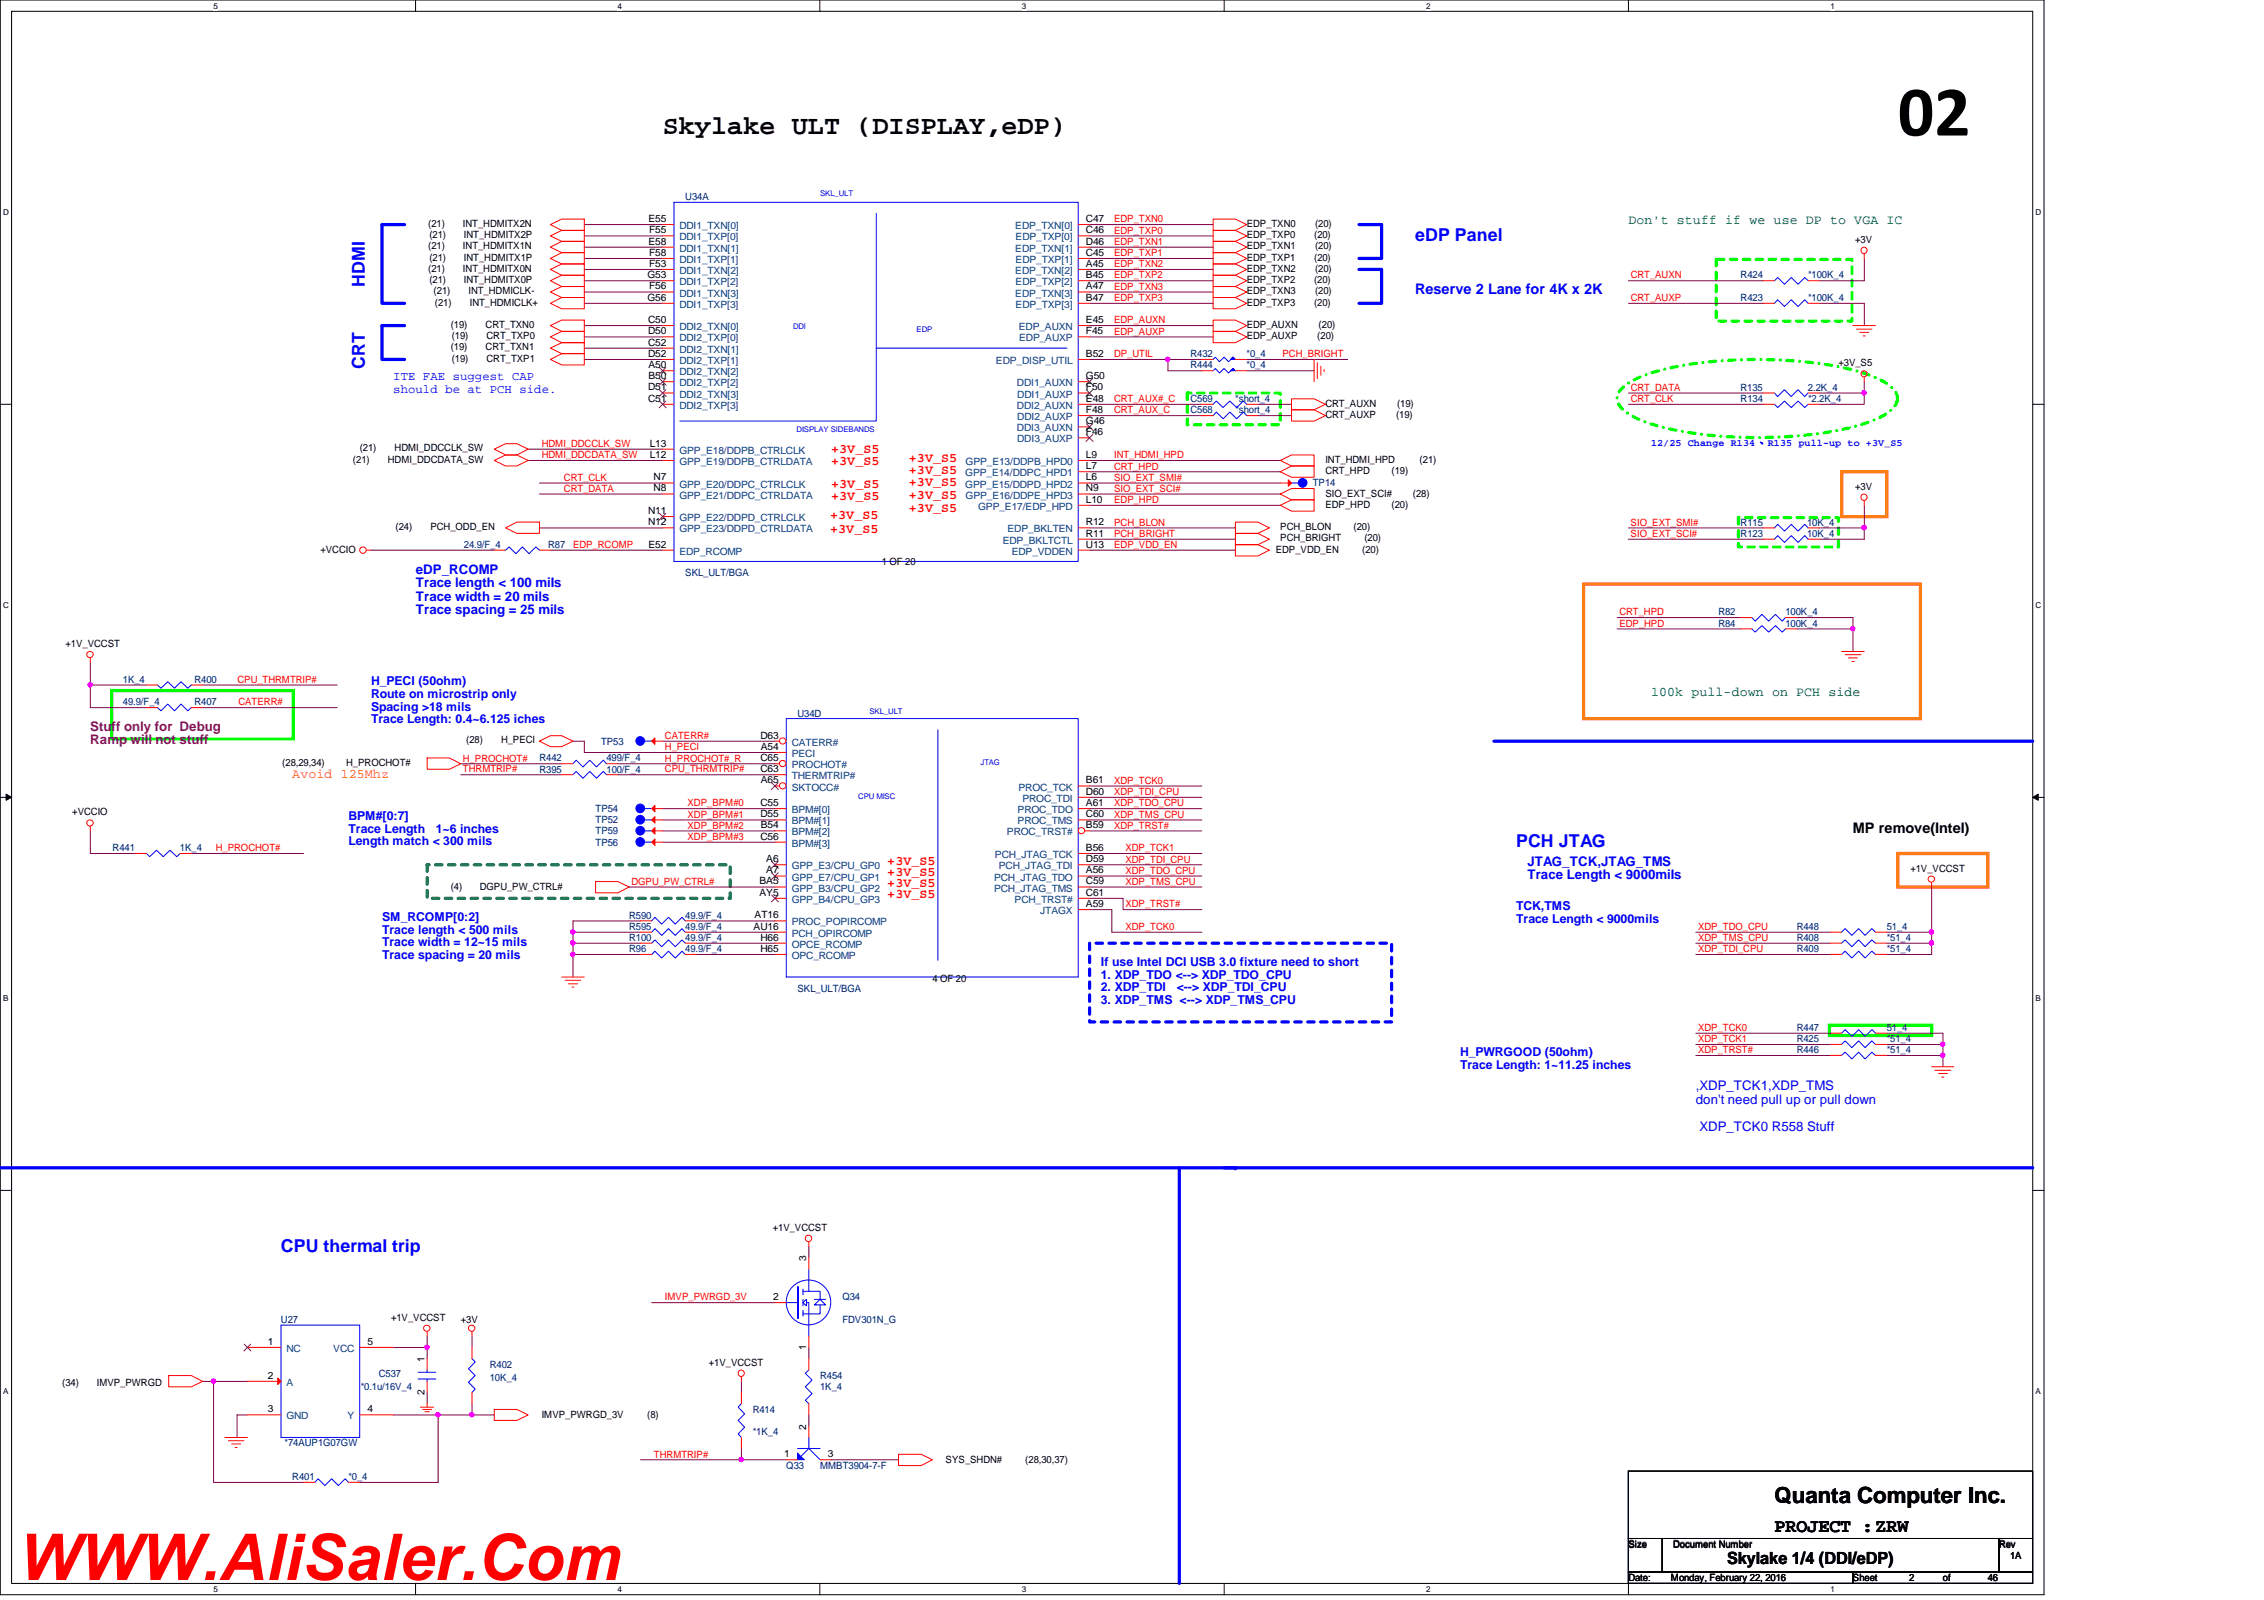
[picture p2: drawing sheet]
<svg xmlns="http://www.w3.org/2000/svg" width="297mm" height="210mm" viewBox="0 0 297 210" stroke-linecap="round" stroke-linejoin="round" font-family="sans-serif">
<defs><g id="words">
<text font-size="9.4" x="249" y="17.8">02</text>
<text font-size="8.5" fill="#f00" x="2.5" y="207.3">WWW.AliSaler.Com</text>
<text font-size="3.5" x="86.9" y="17.6">Skylake ULT (DISPLAY,eDP)</text>
<text font-size="2.9" x="232.8" y="197.2">Quanta Computer Inc.</text>
<text font-size="2.5" x="232.8" y="200.9">PROJECT :ZRW</text>
<g font-size="2.3" fill="#00f">
<text x="185.7" y="31.6">eDP Panel</text>
<text x="47.9" y="37.6" transform="rotate(-90 47.9 37.6)">HDMI</text>
<text x="47.9" y="48.3" transform="rotate(-90 47.9 48.3)">CRT</text>
<text x="198.9" y="111.2">PCH JTAG</text>
<text x="36.9" y="164.2">CPU thermal trip</text>
</g>
<text font-size="2.2" x="226.6" y="205.2">Skylake 1/4 (DDI/eDP)</text>
<text font-size="1.9" fill="#00f" x="185.7" y="38.6">Reserve 2 Lane for 4K x 2K</text>
<text font-size="1.9" x="243.1" y="109.3">MP remove(Intel)</text>
<g font-size="1.7" fill="#008000">
<text x="213.7" y="29.4">Don't stuff if we use DP to VGA IC</text>
<text x="216.6" y="91.3">100k pull-down on PCH side</text>
</g>
<g font-size="1.7" fill="#f00">
<text x="109" y="59.4">+3V_S5</text>
<text x="109" y="61">+3V_S5</text>
<text x="109" y="65.6">+3V_S5</text>
<text x="109" y="64">+3V_S5</text>
<text x="119.2" y="60.6">+3V_S5</text>
<text x="119.2" y="62.2">+3V_S5</text>
<text x="119.2" y="63.8">+3V_S5</text>
<text x="119.2" y="65.4">+3V_S5</text>
<text x="108.9" y="70">+3V_S5</text>
<text x="108.9" y="68.1">+3V_S5</text>
<text x="119.2" y="67.2">+3V_S5</text>
<text x="116.4" y="113.5">+3V_S5</text>
<text x="116.4" y="114.9">+3V_S5</text>
<text x="116.4" y="117.9">+3V_S5</text>
<text x="116.4" y="116.4">+3V_S5</text>
</g>
<g font-size="1.7" fill="#00f">
<text x="54.6" y="75.3">eDP_RCOMP</text>
<text x="54.6" y="77">Trace length &lt; 100 mils</text>
<text x="54.6" y="78.8">Trace width = 20 mils</text>
<text x="54.6" y="80.6">Trace spacing = 25 mils</text>
<text x="200.4" y="113.6">JTAG_TCK,JTAG_TMS</text>
<text x="200.4" y="115.4">Trace Length &lt; 9000mils</text>
<text x="222.5" y="143">,XDP_TCK1,XDP_TMS</text>
<text x="222.5" y="144.8">don't need pull up or pull down</text>
<text x="223" y="148.4">XDP_TCK0 R558 Stuff</text>
</g>
<g font-size="1.7" fill="#800080">
<text x="11.8" y="95.9">Stuff only for Debug</text>
<text x="11.8" y="97.7">Ramp will not stuff</text>
</g>
<text font-size="1.7" fill="#ff8000" x="38.4" y="102">Avoid 125Mhz</text>
<g font-size="1.6" fill="#00f">
<text x="51.6" y="49.9">ITE FAE suggest CAP</text>
<text x="51.6" y="51.5">should be at PCH side.</text>
<text x="48.7" y="89.9">H_PECI (50ohm)</text>
<text x="48.7" y="91.6">Route on microstrip only</text>
<text x="48.7" y="93.2">Spacing &gt;18 mils</text>
<text x="48.7" y="94.9">Trace Length: 0.4~6.125 iches</text>
<text x="45.7" y="107.6">BPM#[0:7]</text>
<text x="45.7" y="109.3">Trace Length</text>
<text x="45.7" y="110.9">Length match &lt; 300 mils</text>
<text x="57.2" y="109.3">1~6 inches</text>
<text x="198.9" y="119.4">TCK,TMS</text>
<text x="50.1" y="120.9">SM_RCOMP[0:2]</text>
<text x="50.1" y="122.5">Trace length &lt; 500 mils</text>
<text x="50.1" y="124.2">Trace width = 12~15 mils</text>
<text x="50.1" y="125.8">Trace spacing = 20 mils</text>
<text x="198.9" y="121">Trace Length &lt; 9000mils</text>
<text x="144.4" y="130">2. XDP_TDI</text>
<text x="144.4" y="131.7">3. XDP_TMS &lt;--&gt; XDP_TMS_CPU</text>
<text x="144.4" y="126.7">If use Intel DCI USB 3.0 fixture need to short</text>
<text x="144.4" y="128.4">1. XDP_TDO &lt;--&gt; XDP_TDO_CPU</text>
<text x="154.4" y="130">&lt;--&gt; XDP_TDI_CPU</text>
<text x="191.6" y="138.6">H_PWRGOOD (50ohm)</text>
<text x="191.6" y="140.2">Trace Length: 1~11.25 inches</text>
</g>
<g font-size="1.3">
<text x="56.2" y="29.8">(21)</text>
<text x="60.7" y="29.8">INT_HDMITX2N</text>
<text x="85.1" y="29.1">E55</text>
<text x="142.5" y="29.1">C47</text>
<text x="163.6" y="29.8">EDP_TXN0</text>
<text x="172.5" y="29.8">(20)</text>
<text x="56.2" y="32.7">(21)</text>
<text x="56.2" y="35.7">(21)</text>
<text x="56.3" y="31.2">(21)</text>
<text x="56.3" y="34.2">(21)</text>
<text x="60.7" y="32.7">INT_HDMITX1N</text>
<text x="60.7" y="35.7">INT_HDMITX0N</text>
<text x="60.9" y="31.2">INT_HDMITX2P</text>
<text x="60.9" y="34.2">INT_HDMITX1P</text>
<text x="85.1" y="32.1">E58</text>
<text x="85.2" y="33.6">F58</text>
<text x="85.2" y="30.6">F55</text>
<text x="85.2" y="35">F53</text>
<text x="142.5" y="33.6">C45</text>
<text x="142.5" y="30.6">C46</text>
<text x="142.5" y="35">A45</text>
<text x="142.5" y="32.1">D46</text>
<text x="163.6" y="35.7">EDP_TXN2</text>
<text x="163.6" y="34.2">EDP_TXP1</text>
<text x="163.6" y="31.2">EDP_TXP0</text>
<text x="163.6" y="32.7">EDP_TXN1</text>
<text x="172.4" y="34.2">(20)</text>
<text x="172.4" y="31.2">(20)</text>
<text x="172.5" y="35.7">(20)</text>
<text x="172.5" y="32.7">(20)</text>
<text x="243.4" y="31.8">+3V</text>
<text x="56.3" y="37.1">(21)</text>
<text x="56.9" y="38.6">(21)</text>
<text x="57.1" y="40.1">(21)</text>
<text x="60.9" y="37.1">INT_HDMITX0P</text>
<text x="61.5" y="38.6">INT_HDMICLK-</text>
<text x="61.6" y="40.1">INT_HDMICLK+</text>
<text x="85" y="39.5">G56</text>
<text x="85" y="36.5">G53</text>
<text x="85.2" y="38">F56</text>
<text x="142.5" y="39.5">B47</text>
<text x="142.5" y="36.5">B45</text>
<text x="142.5" y="38">A47</text>
<text x="163.6" y="40.1">EDP_TXP3</text>
<text x="163.6" y="38.6">EDP_TXN3</text>
<text x="163.6" y="37.1">EDP_TXP2</text>
<text x="172.4" y="40.1">(20)</text>
<text x="172.4" y="37.1">(20)</text>
<text x="172.5" y="38.6">(20)</text>
<text x="59.1" y="43.1">(19)</text>
<text x="59.1" y="46">(19)</text>
<text x="59.3" y="44.5">(19)</text>
<text x="59.3" y="47.5">(19)</text>
<text x="63.7" y="43.1">CRT_TXN0</text>
<text x="63.7" y="46">CRT_TXN1</text>
<text x="63.8" y="44.5">CRT_TXP0</text>
<text x="63.8" y="47.5">CRT_TXP1</text>
<text x="85" y="46.8">D52</text>
<text x="85" y="43.9">D50</text>
<text x="85" y="45.3">C52</text>
<text x="85" y="42.4">C50</text>
<text x="142.5" y="42.4">E45</text>
<text x="142.5" y="46.8">B52</text>
<text x="142.5" y="43.9">F45</text>
<text x="163.6" y="43.1">EDP_AUXN</text>
<text x="163.6" y="44.5">EDP_AUXP</text>
<text x="172.8" y="44.5">(20)</text>
<text x="173" y="43.1">(20)</text>
<text x="85" y="52.7">C51</text>
<text x="85" y="51.2">D51</text>
<text x="85.1" y="49.7">B50</text>
<text x="85.1" y="48.3">A50</text>
<text x="142.5" y="52.7">E48</text>
<text x="142.5" y="49.7">G50</text>
<text x="142.5" y="51.2">F50</text>
<text x="173.9" y="53.3">CRT_AUXN</text>
<text x="183.3" y="53.3">(19)</text>
<text x="241.2" y="48">+3V_S5</text>
<text x="47.2" y="59.2">(21)</text>
<text x="51.8" y="59.2">HDMI_DDCCLK_SW</text>
<text x="85.2" y="58.6">L13</text>
<text x="142.5" y="55.7">G46</text>
<text x="142.5" y="57.1">F46</text>
<text x="142.5" y="54.2">F48</text>
<text x="173.9" y="54.8">CRT_AUXP</text>
<text x="183.2" y="54.8">(19)</text>
<text x="46.3" y="60.7">(21)</text>
<text x="50.9" y="60.7">HDMI_DDCDATA_SW</text>
<text x="85.2" y="60.1">L12</text>
<text x="85.8" y="64.5">N8</text>
<text x="85.8" y="63">N7</text>
<text x="142.5" y="63">L6</text>
<text x="142.5" y="61.5">L7</text>
<text x="142.5" y="64.5">N9</text>
<text x="142.5" y="65.9">L10</text>
<text x="142.5" y="60.1">L9</text>
<text x="173.9" y="65.1">SIO_EXT_SCI#</text>
<text x="173.9" y="62.2">CRT_HPD</text>
<text x="173.9" y="60.7">INT_HDMI_HPD</text>
<text x="182.6" y="62.2">(19)</text>
<text x="185.4" y="65.1">(28)</text>
<text x="186.3" y="60.7">(21)</text>
<text x="243.4" y="64.3">+3V</text>
<text x="51.9" y="69.6">(24)</text>
<text x="56.5" y="69.6">PCH_ODD_EN</text>
<text x="85" y="68.9">N12</text>
<text x="85" y="67.4">N11</text>
<text x="85.1" y="71.8">E52</text>
<text x="142.5" y="71.8">U13</text>
<text x="142.5" y="70.4">R11</text>
<text x="142.5" y="68.9">R12</text>
<text x="168" y="69.6">PCH_BLON</text>
<text x="168" y="71">PCH_BRIGHT</text>
<text x="173.9" y="66.6">EDP_HPD</text>
<text x="177.6" y="69.6">(20)</text>
<text x="179" y="71">(20)</text>
<text x="182.6" y="66.6">(20)</text>
<text x="42" y="72.5">+VCCIO</text>
<text x="115.7" y="74.1">1 OF 20</text>
<text x="167.4" y="72.5">EDP_VDD_EN</text>
<text x="178.7" y="72.5">(20)</text>
<text x="8.6" y="84.9">+1V_VCCST</text>
<text x="37" y="100.5">(28,29,34)</text>
<text x="45.4" y="100.5">H_PROCHOT#</text>
<text x="61.2" y="97.5">(28)</text>
<text x="65.7" y="97.5">H_PECI</text>
<text x="99.8" y="101.3">C63</text>
<text x="99.8" y="99.9">C65</text>
<text x="99.8" y="96.9">D63</text>
<text x="99.8" y="98.4">A54</text>
<text x="9.5" y="107">+VCCIO</text>
<text x="99.8" y="107.2">D55</text>
<text x="99.8" y="105.7">C55</text>
<text x="99.8" y="102.8">A65</text>
<text x="142.5" y="104.3">D60</text>
<text x="142.5" y="107.2">C60</text>
<text x="142.5" y="105.7">A61</text>
<text x="142.5" y="102.8">B61</text>
<text x="99.8" y="110.1">C56</text>
<text x="99.8" y="108.7">B54</text>
<text x="100.5" y="113.1">A6</text>
<text x="142.5" y="111.6">B56</text>
<text x="142.5" y="113.1">D59</text>
<text x="142.5" y="108.7">B59</text>
<text x="59.1" y="116.7">(4)</text>
<text x="62.9" y="116.7">DGPU_PW_CTRL#</text>
<text x="99.6" y="117.5">AY5</text>
<text x="99.6" y="116">BA5</text>
<text x="100.5" y="114.6">A7</text>
<text x="142.5" y="117.5">C61</text>
<text x="142.5" y="116">C59</text>
<text x="142.5" y="114.6">A56</text>
<text x="142.5" y="119">A59</text>
<text x="250.6" y="114.3">+1V_VCCST</text>
<text x="98.9" y="122">AU16</text>
<text x="99" y="120.5">AT16</text>
<text x="99.8" y="123.4">H66</text>
<text x="99.8" y="124.9">H65</text>
<text x="122.3" y="128.8">4 OF 20</text>
<text x="101.4" y="161.5">+1V_VCCST</text>
<text x="105.8" y="165.5" transform="rotate(-90 105.8 165.5)">3</text>
<text x="51.3" y="173.3">+1V_VCCST</text>
<text x="60.4" y="173.6">+3V</text>
<text x="101.4" y="170.5">2</text>
<text x="35.1" y="176.4">1</text>
<text x="48.2" y="176.4">5</text>
<text x="55.7" y="178.7" transform="rotate(-90 55.7 178.7)">1</text>
<text x="93" y="179.1">+1V_VCCST</text>
<text x="105.8" y="177.1" transform="rotate(-90 105.8 177.1)">1</text>
<text x="8.2" y="181.8">(34)</text>
<text x="12.7" y="181.8">IMVP_PWRGD</text>
<text x="35.1" y="185.3">3</text>
<text x="35.1" y="180.9">2</text>
<text x="48.2" y="185.3">4</text>
<text x="55.7" y="183" transform="rotate(-90 55.7 183)">2</text>
<text x="71.1" y="186.1">IMVP_PWRGD_3V</text>
<text x="84.9" y="186.1">(8)</text>
<text x="102.9" y="191.2">1</text>
<text x="105.8" y="187.6" transform="rotate(-90 105.8 187.6)">2</text>
<text x="108.6" y="191.2">3</text>
<text x="124.1" y="192">SYS_SHDN#</text>
<text x="134.5" y="192">(28,30,37)</text>
<text x="213.6" y="203">Size</text>
<text x="219.5" y="203">Document Number</text>
<text x="262.3" y="203">Rev</text>
<text x="213.6" y="207.4">Date:</text>
<text x="219.2" y="207.4">Monday, February 22, 2016</text>
<text x="243.1" y="207.4">Sheet</text>
<text x="250.5" y="207.4">2</text>
<text x="254.9" y="207.4">of</text>
<text x="260.8" y="207.4">46</text>
<text x="263.7" y="204.5">1A</text>
</g>
<g font-size="1.3" fill="#000080">
<text x="89.9" y="26.2">U34A</text>
<text x="228.4" y="39.5">R423</text>
<text x="228.4" y="36.5">R424</text>
<text x="237.2" y="39.5">*100K_4</text>
<text x="237.2" y="36.5">*100K_4</text>
<text x="156.2" y="46.9">R432</text>
<text x="163.6" y="46.9">*0_4</text>
<text x="156.2" y="52.7">C569</text>
<text x="156.2" y="48.3">R444</text>
<text x="162.1" y="52.7">*short_4</text>
<text x="163.6" y="48.3">*0_4</text>
<text x="228.4" y="51.3">R135</text>
<text x="228.4" y="52.7">R134</text>
<text x="237.2" y="51.3">2.2K_4</text>
<text x="237.2" y="52.7">*2.2K_4</text>
<text x="156.2" y="54.2">C568</text>
<text x="162.1" y="54.2">*short_4</text>
<text x="172.2" y="63.8">TP14</text>
<text x="60.9" y="71.9">24.9/F_4</text>
<text x="71.9" y="71.9">R87</text>
<text x="228.4" y="70.4">R123</text>
<text x="228.4" y="69">R115</text>
<text x="237.1" y="70.4">10K_4</text>
<text x="237.1" y="69">10K_4</text>
<text x="89.9" y="75.6">SKL_ULT/BGA</text>
<text x="225.4" y="82.2">R84</text>
<text x="225.4" y="80.7">R82</text>
<text x="234.3" y="82.2">100K_4</text>
<text x="234.3" y="80.7">100K_4</text>
<text x="16.1" y="89.6">1K_4</text>
<text x="25.5" y="89.6">R400</text>
<text x="16.1" y="92.5">49.9/F_4</text>
<text x="25.5" y="92.5">R407</text>
<text x="104.6" y="94">U34D</text>
<text x="70.8" y="99.9">R442</text>
<text x="70.8" y="101.4">R395</text>
<text x="78.9" y="97.7">TP53</text>
<text x="79.6" y="99.9">499/F_4</text>
<text x="79.6" y="101.4">100/F_4</text>
<text x="78.1" y="108">TP52</text>
<text x="78.1" y="106.5">TP54</text>
<text x="14.8" y="111.7">R441</text>
<text x="23.6" y="111.7">1K_4</text>
<text x="78.1" y="110.9">TP56</text>
<text x="78.1" y="109.5">TP59</text>
<text x="82.5" y="120.5">R590</text>
<text x="82.5" y="124.9">R96</text>
<text x="82.5" y="123.5">R100</text>
<text x="82.5" y="122">R595</text>
<text x="89.9" y="120.5">49.9/F_4</text>
<text x="89.9" y="124.9">49.9/F_4</text>
<text x="89.9" y="123.5">49.9/F_4</text>
<text x="89.9" y="122">49.9/F_4</text>
<text x="235.7" y="124.9">R409</text>
<text x="235.7" y="122">R448</text>
<text x="235.7" y="123.5">R408</text>
<text x="247.5" y="124.9">*51_4</text>
<text x="247.5" y="122">51_4</text>
<text x="247.5" y="123.5">*51_4</text>
<text x="104.6" y="130.1">SKL_ULT/BGA</text>
<text x="235.7" y="136.7">R425</text>
<text x="235.7" y="135.2">R447</text>
<text x="247.5" y="136.7">*51_4</text>
<text x="247.5" y="135.2">51_4</text>
<text x="235.7" y="138.2">R446</text>
<text x="247.5" y="138.2">*51_4</text>
<text x="36.9" y="173.5">U27</text>
<text x="110.5" y="170.6">Q34</text>
<text x="110.5" y="173.6">FDV301N_G</text>
<text x="64.3" y="179.4">R402</text>
<text x="47.3" y="182.4">*0.1u/16V_4</text>
<text x="49.7" y="180.6">C537</text>
<text x="64.3" y="181.2">10K_4</text>
<text x="98.8" y="185.3">R414</text>
<text x="107.6" y="180.9">R454</text>
<text x="107.6" y="182.4">1K_4</text>
<text x="37.3" y="189.8">*74AUP1G07GW</text>
<text x="98.8" y="188.3">*1K_4</text>
<text x="38.3" y="194.2">R401</text>
<text x="45.7" y="194.2">*0_4</text>
<text x="103.2" y="192.7">Q33</text>
<text x="107.6" y="192.7">MMBT3904-7-F</text>
</g>
<g font-size="1.3" fill="#f00">
<text x="146.2" y="29.2">EDP_TXN0</text>
<text x="146.2" y="35.1">EDP_TXN2</text>
<text x="146.2" y="33.6">EDP_TXP1</text>
<text x="146.2" y="30.6">EDP_TXP0</text>
<text x="146.2" y="32.1">EDP_TXN1</text>
<text x="146.2" y="39.5">EDP_TXP3</text>
<text x="146.2" y="38">EDP_TXN3</text>
<text x="146.2" y="36.5">EDP_TXP2</text>
<text x="213.9" y="36.5">CRT_AUXN</text>
<text x="213.9" y="39.5">CRT_AUXP</text>
<text x="146.2" y="46.9">DP_UTIL</text>
<text x="146.2" y="42.4">EDP_AUXN</text>
<text x="146.2" y="43.9">EDP_AUXP</text>
<text x="168.3" y="46.9">PCH_BRIGHT</text>
<text x="146.2" y="52.7">CRT_AUX#_C</text>
<text x="213.9" y="52.7">CRT_CLK</text>
<text x="213.9" y="51.3">CRT_DATA</text>
<text x="71.1" y="58.6">HDMI_DDCCLK_SW</text>
<text x="146.2" y="54.2">CRT_AUX_C</text>
<text x="71.1" y="60.1">HDMI_DDCDATA_SW</text>
<text x="74" y="63.1">CRT_CLK</text>
<text x="74" y="64.5">CRT_DATA</text>
<text x="146.2" y="64.5">SIO_EXT_SCI#</text>
<text x="146.2" y="63.1">SIO_EXT_SMI#</text>
<text x="146.2" y="60.1">INT_HDMI_HPD</text>
<text x="146.2" y="61.6">CRT_HPD</text>
<text x="146.2" y="66">EDP_HPD</text>
<text x="75.2" y="71.9">EDP_RCOMP</text>
<text x="146.2" y="70.4">PCH_BRIGHT</text>
<text x="146.2" y="69">PCH_BLON</text>
<text x="146.2" y="71.9">EDP_VDD_EN</text>
<text x="213.9" y="70.4">SIO_EXT_SCI#</text>
<text x="213.9" y="69">SIO_EXT_SMI#</text>
<text x="212.5" y="80.7">CRT_HPD</text>
<text x="212.5" y="82.2">EDP_HPD</text>
<text x="31.2" y="89.6">CPU_THRMTRIP#</text>
<text x="31.3" y="92.5">CATERR#</text>
<text x="60.7" y="101.3">THRMTRIP#</text>
<text x="60.7" y="99.9">H_PROCHOT#</text>
<text x="87.2" y="101.3">CPU_THRMTRIP#</text>
<text x="87.2" y="98.4">H_PECI</text>
<text x="87.2" y="99.9">H_PROCHOT#_R</text>
<text x="87.2" y="96.9">CATERR#</text>
<text x="90.2" y="107.3">XDP_BPM#1</text>
<text x="90.2" y="105.8">XDP_BPM#0</text>
<text x="146.2" y="105.8">XDP_TDO_CPU</text>
<text x="146.2" y="104.3">XDP_TDI_CPU</text>
<text x="146.2" y="102.8">XDP_TCK0</text>
<text x="146.2" y="107.3">XDP_TMS_CPU</text>
<text x="28.3" y="111.7">H_PROCHOT#</text>
<text x="90.2" y="110.2">XDP_BPM#3</text>
<text x="90.2" y="108.7">XDP_BPM#2</text>
<text x="146.2" y="108.7">XDP_TRST#</text>
<text x="147.7" y="111.7">XDP_TCK1</text>
<text x="147.7" y="113.2">XDP_TDI_CPU</text>
<text x="82.8" y="116.1">DGPU_PW_CTRL#</text>
<text x="147.7" y="119">XDP_TRST#</text>
<text x="147.7" y="114.6">XDP_TDO_CPU</text>
<text x="147.7" y="116.1">XDP_TMS_CPU</text>
<text x="147.7" y="122">XDP_TCK0</text>
<text x="222.8" y="122">XDP_TDO_CPU</text>
<text x="222.8" y="124.9">XDP_TDI_CPU</text>
<text x="222.8" y="123.4">XDP_TMS_CPU</text>
<text x="222.8" y="135.3">XDP_TCK0</text>
<text x="222.8" y="136.7">XDP_TCK1</text>
<text x="222.8" y="138.2">XDP_TRST#</text>
<text x="87.2" y="170.6">IMVP_PWRGD_3V</text>
<text x="85.8" y="191.2">THRMTRIP#</text>
</g>
<g font-size="1.3" fill="#004080">
<text x="89.1" y="34.5">DDI1_TXP[1]</text>
<text x="89.1" y="31.5">DDI1_TXP[0]</text>
<text x="89.1" y="35.9">DDI1_TXN[2]</text>
<text x="89.1" y="33">DDI1_TXN[1]</text>
<text x="89.1" y="30.1">DDI1_TXN[0]</text>
<text x="133.2" y="35.9">EDP_TXN[2]</text>
<text x="133.2" y="33">EDP_TXN[1]</text>
<text x="133.2" y="30.1">EDP_TXN[0]</text>
<text x="133.2" y="34.5">EDP_TXP[1]</text>
<text x="133.2" y="31.5">EDP_TXP[0]</text>
<text x="89.1" y="40.4">DDI1_TXP[3]</text>
<text x="89.1" y="37.4">DDI1_TXP[2]</text>
<text x="89.1" y="38.9">DDI1_TXN[3]</text>
<text x="133.2" y="38.9">EDP_TXN[3]</text>
<text x="133.2" y="40.4">EDP_TXP[3]</text>
<text x="133.2" y="37.4">EDP_TXP[2]</text>
<text x="89.1" y="47.7">DDI2_TXP[1]</text>
<text x="89.1" y="44.8">DDI2_TXP[0]</text>
<text x="89.1" y="46.3">DDI2_TXN[1]</text>
<text x="89.1" y="43.3">DDI2_TXN[0]</text>
<text x="130.7" y="47.7">EDP_DISP_UTIL</text>
<text x="133.7" y="43.3">EDP_AUXN</text>
<text x="133.7" y="44.8">EDP_AUXP</text>
<text x="89.1" y="53.6">DDI2_TXP[3]</text>
<text x="89.1" y="50.7">DDI2_TXP[2]</text>
<text x="89.1" y="52.2">DDI2_TXN[3]</text>
<text x="89.1" y="49.2">DDI2_TXN[2]</text>
<text x="133.4" y="53.6">DDI2_AUXN</text>
<text x="133.4" y="50.7">DDI1_AUXN</text>
<text x="133.5" y="52.2">DDI1_AUXP</text>
<text x="89.1" y="59.5">GPP_E18/DDPB_CTRLCLK</text>
<text x="133.4" y="56.6">DDI3_AUXN</text>
<text x="133.5" y="58">DDI3_AUXP</text>
<text x="133.5" y="55.1">DDI2_AUXP</text>
<text x="89.1" y="65.4">GPP_E21/DDPC_CTRLDATA</text>
<text x="89.1" y="64">GPP_E20/DDPC_CTRLCLK</text>
<text x="89.1" y="61">GPP_E19/DDPB_CTRLDATA</text>
<text x="126.6" y="64">GPP_E15/DDPD_HPD2</text>
<text x="126.6" y="62.5">GPP_E14/DDPC_HPD1</text>
<text x="126.7" y="65.4">GPP_E16/DDPE_HPD3</text>
<text x="126.7" y="61">GPP_E13/DDPB_HPD0</text>
<text x="89.1" y="69.8">GPP_E23/DDPD_CTRLDATA</text>
<text x="89.1" y="68.4">GPP_E22/DDPD_CTRLCLK</text>
<text x="128.3" y="66.9">GPP_E17/EDP_HPD</text>
<text x="131.6" y="71.3">EDP_BKLTCTL</text>
<text x="132.2" y="69.8">EDP_BKLTEN</text>
<text x="89.1" y="72.8">EDP_RCOMP</text>
<text x="132.7" y="72.8">EDP_VDDEN</text>
<text x="103.9" y="100.8">PROCHOT#</text>
<text x="103.9" y="99.3">PECI</text>
<text x="103.9" y="97.8">CATERR#</text>
<text x="103.9" y="102.2">THERMTRIP#</text>
<text x="103.9" y="103.7">SKTOCC#</text>
<text x="103.9" y="106.7">BPM#[0]</text>
<text x="133.5" y="106.7">PROC_TDO</text>
<text x="133.6" y="103.7">PROC_TCK</text>
<text x="134.1" y="105.2">PROC_TDI</text>
<text x="103.9" y="111.1">BPM#[3]</text>
<text x="103.9" y="109.6">BPM#[2]</text>
<text x="103.9" y="108.2">BPM#[1]</text>
<text x="130.5" y="112.6">PCH_JTAG_TCK</text>
<text x="132.1" y="109.6">PROC_TRST#</text>
<text x="133.5" y="108.2">PROC_TMS</text>
<text x="103.9" y="115.5">GPP_E7/CPU_GP1</text>
<text x="103.9" y="114">GPP_E3/CPU_GP0</text>
<text x="103.9" y="118.4">GPP_B4/CPU_GP3</text>
<text x="103.9" y="117">GPP_B3/CPU_GP2</text>
<text x="130.4" y="117">PCH_JTAG_TMS</text>
<text x="130.4" y="115.5">PCH_JTAG_TDO</text>
<text x="131.1" y="114">PCH_JTAG_TDI</text>
<text x="133.1" y="118.4">PCH_TRST#</text>
<text x="136.5" y="119.9">JTAGX</text>
<text x="103.9" y="122.9">PCH_OPIRCOMP</text>
<text x="103.9" y="124.3">OPCE_RCOMP</text>
<text x="103.9" y="121.4">PROC_POPIRCOMP</text>
<text x="103.9" y="125.8">OPC_RCOMP</text>
<text x="37.6" y="177.4">NC</text>
<text x="43.7" y="177.4">VCC</text>
<text x="37.6" y="181.8">A</text>
<text x="37.6" y="186.2">GND</text>
<text x="45.6" y="186.2">Y</text>
</g>
<text font-size="1.3" fill="#00f" x="216.6" y="58.5">12/25 Change R134、R135 pull-up to +3V_S5</text>
<g font-size="1.1">
<text x="28" y="1.1">5</text>
<text x="81" y="1.1">4</text>
<text x="134.1" y="1.1">3</text>
<text x="187.1" y="1.1">2</text>
<text x="240.2" y="1.1">1</text>
<text x=".4" y="28.2">D</text>
<text x="267.1" y="28.2">D</text>
<text x=".4" y="79.8">C</text>
<text x="267.1" y="79.8">C</text>
<text x=".4" y="131.4">B</text>
<text x="267.1" y="131.4">B</text>
<text x=".4" y="182.9">A</text>
<text x="267.1" y="182.9">A</text>
<text x="28" y="208.9">5</text>
<text x="81" y="208.9">4</text>
<text x="134.1" y="208.9">3</text>
<text x="187.1" y="208.9">2</text>
<text x="240.2" y="208.9">1</text>
</g>
<g font-size="1" fill="#00f">
<text x="107.6" y="25.7">SKL_ULT</text>
<text x="104" y="43.2">DDI</text>
<text x="120.3" y="43.6">EDP</text>
<text x="104.5" y="56.7">DISPLAY SIDEBANDS</text>
<text x="114.1" y="93.7">SKL_ULT</text>
<text x="128.6" y="100.3">JTAG</text>
<text x="112.6" y="104.8">CPU MISC</text>
</g>
</g></defs>
<path d="M0 0h268.2v209.2h-268.2zM1.5 1.5h265.2v206.2h-265.2z" fill="none" stroke="#000" stroke-width=".13"/>
<g fill="#fff">
<path d="M28 .2h.6v1.2h-.6z"/>
<path d="M28 207.9h.6v1.2h-.6z"/>
</g>
<path d="M54.5 0v1.5M54.5 207.7v1.5" fill="none" stroke="#000" stroke-width=".13"/>
<g fill="#fff">
<path d="M81 .2h.6v1.2h-.6z"/>
<path d="M81 207.9h.6v1.2h-.6z"/>
</g>
<path d="M107.6 0v1.5M107.6 207.7v1.5" fill="none" stroke="#000" stroke-width=".13"/>
<g fill="#fff">
<path d="M134.1 .2h.6v1.2h-.6z"/>
<path d="M134.1 207.9h.6v1.2h-.6z"/>
</g>
<path d="M160.6 0v1.5M160.6 207.7v1.5" fill="none" stroke="#000" stroke-width=".13"/>
<g fill="#fff">
<path d="M187.1 .2h.6v1.2h-.6z"/>
<path d="M187.1 207.9h.6v1.2h-.6z"/>
</g>
<path d="M213.7 0v1.5M213.7 207.7v1.5" fill="none" stroke="#000" stroke-width=".13"/>
<g fill="#fff">
<path d="M240.2 .2h.5v1.2h-.5z"/>
<path d="M240.2 207.9h.5v1.2h-.5z"/>
<path d="M.4 27.3h.8v1.1h-.8z"/>
<path d="M267.1 27.3h.7v1.1h-.7z"/>
<path d="M.4 78.8h.8v1.2h-.8z"/>
<path d="M267.1 78.8h.7v1.2h-.7z"/>
</g>
<path d="M0 53h1.5M266.7 53h1.5" fill="none" stroke="#000" stroke-width=".13"/>
<g fill="#fff">
<path d="M.4 130.4h.7v1.2h-.7z"/>
<path d="M267.1 130.4h.7v1.2h-.7z"/>
</g>
<path d="M0 104.6h1.5M.8 104.2l.7 .4-.7 .4zM266.7 104.6h1.5M266.7 104.6l.7-.4v.8z" fill="none" stroke="#000" stroke-width=".13"/>
<path d="M.8 104.2l.7 .4-.7 .4zM266.7 104.6l.7-.4v.8z" fill="#000"/>
<g fill="#fff">
<path d="M.4 181.9h.7v1.2h-.7z"/>
<path d="M267.1 181.9h.7v1.2h-.7z"/>
</g>
<path d="M0 156.2h1.5M266.7 156.2h1.5" fill="none" stroke="#000" stroke-width=".13"/>
<path d="M53.1 29.5h-3v10.3h3M178.3 29.5h3v4.4h-3M53.1 42.7h-3v4.5h3M0 153.2h162.1" fill="none" stroke="#00f" stroke-width=".42"/>
<circle cx="162.1" cy="153.2" r=".21" fill="#00f"/>
<path d="M178.3 35.3h3v4.5h-3M196 97.2h70.7M154.7 153.2v54.5M160.6 153.2h106.1" fill="none" stroke="#00f" stroke-width=".42"/>
<path d="M207.8 76.6h44.2v17.7h-44.2zM241.6 61.9h6v5.9h-6zM249 112h11.8v4.4h-11.8z" fill="none" stroke="#ff8000" stroke-width=".42"/>
<path d="M56 113.5h39.8v4.4h-39.8z" fill="none" stroke="#008000" stroke-width=".42" stroke-dasharray=".8 .8"/>
<path d="M225.2 34h17.8v8.1h-17.8zM155.8 51.6h12.2v4.1h-12.2zM228.1 67.9h13.1v3.9h-13.1z" fill="none" stroke="#0f0" stroke-width=".42" stroke-dasharray=".8 .8"/>
<path d="M14.6 90.6h23.9v6.3h-23.9zM240 134.5h13.4v1.3h-13.4z" fill="none" stroke="#0f0" stroke-width=".42"/>
<path d="M143 123.7h39.6v10.4h-39.6z" fill="none" stroke="#00f" stroke-width=".42" stroke-dasharray=".8 .8"/>
<path d="M212.7 51.1a8.3 8.3 0 0 1 3.5-2 48.4 48.4 0 0 1 16.5-1.9 39.6 39.6 0 0 1 13.4 2.3 5 5 0 0 1 2.7 2.2 1.93 1.93 0 0 1-.9 2.3 18.5 18.5 0 0 1-7.5 2.6 57.7 57.7 0 0 1-22.9-.7 11.1 11.1 0 0 1-4.8-2.5 1.66 1.66 0 0 1 0-2.3z" fill="none" stroke="#0f0" stroke-width=".42" stroke-dasharray=".8 .8 0 .8"/>
<g fill="none" stroke="#800040" stroke-width=".13">
<path d="M76.7 29.5h10.2M76.7 30.9h10.2M76.7 32.4h10.2M76.7 33.9h10.2M76.7 35.3h10.2M76.7 36.8h10.2M76.7 38.3h10.2M76.7 39.8h10.2M76.7 42.7h10.2M76.7 44.2h10.2M76.7 45.7h10.2M76.7 47.2h10.2"/>
<path d="M70.8 69.3h16.1M70.8 64.8h16.1M244.6 66.3v3"/>
</g>
<circle cx="244.6" cy="69.2" r=".29" fill="#f0f"/>
<circle cx="244.6" cy="69.2" r=".29" fill="none" stroke="#f0f" stroke-width=".13"/>
<g fill="none" stroke="#800040" stroke-width=".13">
<path d="M143 29.5h16.2M143 30.9h16.2M143 33.9h16.2M143 32.4h16.2M213.7 39.8h17.6M213.7 36.8h17.6M238.7 39.8h5.9v2.9M244.6 33.9v2.9h-5.9M69.3 58.9h17.6M143 47.2h10.2v1.4h4.5M143 42.7h16.2M143 44.2h16.2"/>
<path d="M143 53h14.7M143 54.5h14.7M163.6 47.2h13.2M165.1 53h4.4M165.1 54.5h4.4M213.7 51.6h17.6M213.7 53h17.6M69.3 60.4h17.6M70.8 63.4h16.1M72.2 72.2h14.7M143 70.7h19.1M143 72.2h19.1"/>
<path d="M143 69.3h19.1M143 61.9h25M143 60.4h25M143 66.3h25"/>
</g>
<circle cx="153.2" cy="47.1" r=".29" fill="#f0f"/>
<circle cx="153.2" cy="47.1" r=".29" fill="none" stroke="#f0f" stroke-width=".13"/>
<path d="M153.2 47.2h4.5M163.6 48.6h8.8M212.2 81h16.2M212.2 82.5h16.2M235.7 81h7.4v1.5h-7.4" fill="none" stroke="#800040" stroke-width=".13"/>
<circle cx="243.1" cy="82.5" r=".29" fill="#f0f"/>
<circle cx="243.1" cy="82.5" r=".29" fill="none" stroke="#f0f" stroke-width=".13"/>
<path d="M143 64.8h25M143 63.4h25M243.1 82.5v3M247.6 137h7.3" fill="none" stroke="#800040" stroke-width=".13"/>
<circle cx="254.9" cy="137" r=".29" fill="#f0f"/>
<circle cx="254.9" cy="137" r=".29" fill="none" stroke="#f0f" stroke-width=".13"/>
<path d="M222.5 123.7h17.7M247.6 123.7h5.8v1.5" fill="none" stroke="#800040" stroke-width=".13"/>
<circle cx="253.4" cy="123.7" r=".29" fill="#f0f"/>
<circle cx="253.4" cy="123.7" r=".29" fill="none" stroke="#f0f" stroke-width=".13"/>
<path d="M253.4 116.4v5.9M222.5 125.2h17.7M247.6 125.2h5.8" fill="none" stroke="#800040" stroke-width=".13"/>
<circle cx="253.4" cy="122.3" r=".29" fill="#f0f"/>
<circle cx="253.4" cy="122.3" r=".29" fill="none" stroke="#f0f" stroke-width=".13"/>
<g fill="none" stroke="#800040" stroke-width=".13">
<path d="M75.2 97.2h1.5M86.9 97.2h14.8M60.4 100.2h13.3M81.1 100.2h20.6M143 106.1h14.7M143 109h14.7M143 104.6h14.7M143 107.6h14.7M143 103.1h14.7M222.5 138.5h17.7M222.5 135.5h17.7M222.5 137h17.7"/>
<path d="M247.6 135.5h7.3v3h-7.3"/>
</g>
<circle cx="254.9" cy="138.4" r=".29" fill="#f0f"/>
<circle cx="254.9" cy="138.4" r=".29" fill="none" stroke="#f0f" stroke-width=".13"/>
<path d="M76.7 97.2v1.5h25M81.1 101.6h20.6M86.9 109h14.8M86.9 110.5h14.8M86.9 106.1h14.8M86.9 107.6h14.8M84 123.7h-8.8v1.5M91.4 123.7h10.3M222.5 122.3h17.7M247.6 122.3h5.8v1.4M254.9 138.5v1.5" fill="none" stroke="#800040" stroke-width=".13"/>
<circle cx="75.1" cy="125.2" r=".29" fill="#f0f"/>
<circle cx="75.1" cy="125.2" r=".29" fill="none" stroke="#f0f" stroke-width=".13"/>
<circle cx="75.1" cy="123.7" r=".29" fill="#f0f"/>
<circle cx="75.1" cy="123.7" r=".29" fill="none" stroke="#f0f" stroke-width=".13"/>
<path d="M60.4 101.6h13.3M75.2 122.3v1.4M75.2 122.3h8.8M84 125.2h-8.8v3M84 120.8h-8.8v1.5M91.4 125.2h10.3M91.4 120.8h10.3M91.4 122.3h10.3" fill="none" stroke="#800040" stroke-width=".13"/>
<circle cx="75.1" cy="122.3" r=".29" fill="#f0f"/>
<circle cx="75.1" cy="122.3" r=".29" fill="none" stroke="#f0f" stroke-width=".13"/>
<path d="M143 117.9h4.4v1.4h10.3M143 119.3h2.9v3h11.8M143 114.9h14.7M143 116.4h14.7M143 112h14.7M143 113.5h14.7M85.5 170.9h16.2M51.6 185.6h5.9" fill="none" stroke="#800040" stroke-width=".13"/>
<circle cx="57.5" cy="185.6" r=".29" fill="#f0f"/>
<circle cx="57.5" cy="185.6" r=".29" fill="none" stroke="#f0f" stroke-width=".13"/>
<path d="M51.6 176.8h4.4M32.5 185.6h-1.4v3" fill="none" stroke="#800040" stroke-width=".13"/>
<circle cx="56" cy="176.8" r=".29" fill="#f0f"/>
<circle cx="56" cy="176.8" r=".29" fill="none" stroke="#f0f" stroke-width=".13"/>
<path d="M56 175.3v3M56 182.7v1.4M61.9 184.1v1.5h2.9" fill="none" stroke="#800040" stroke-width=".13"/>
<circle cx="61.9" cy="185.6" r=".29" fill="#f0f"/>
<circle cx="61.9" cy="185.6" r=".29" fill="none" stroke="#f0f" stroke-width=".13"/>
<path d="M61.9 175.3v1.5M106.1 176.8v1.5M97.3 191.5h5.9M106.1 185.6v1.5M109 191.5h8.9" fill="none" stroke="#800040" stroke-width=".13"/>
<circle cx="97.2" cy="191.5" r=".29" fill="#f0f"/>
<circle cx="97.2" cy="191.5" r=".29" fill="none" stroke="#f0f" stroke-width=".13"/>
<path d="M48.7 72.2h16.1M11.8 109v3h5.9M25.1 112h14.7M106.1 163.5v1.5M26.6 181.2h1.4v13.3h11.8M31 188.6h.1M61.9 185.6h-4.4v8.9h-10.3M97.3 181.2v1.5M97.3 190v1.5h-13.3" fill="none" stroke="#800040" stroke-width=".13"/>
<circle cx="28" cy="181.2" r=".29" fill="#f0f"/>
<circle cx="28" cy="181.2" r=".29" fill="none" stroke="#f0f" stroke-width=".13"/>
<path d="M11.8 89.9h7.4M26.6 89.9h17.6M82.5 116.4h19.2M28 181.2h4.5" fill="none" stroke="#800040" stroke-width=".13"/>
<circle cx="11.8" cy="89.8" r=".29" fill="#f0f"/>
<circle cx="11.8" cy="89.8" r=".29" fill="none" stroke="#f0f" stroke-width=".13"/>
<path d="M143 38.3h16.2M143 39.8h16.2M143 35.3h16.2M143 36.8h16.2M238.7 51.6h5.9M213.6 70.7h17.7M213.6 69.3h17.7M238.7 69.3h5.9v1.4h-5.9M11.8 86.9v5.9h7.4M26.6 92.8h17.6" fill="none" stroke="#800040" stroke-width=".13"/>
<circle cx="244.6" cy="51.5" r=".29" fill="#f0f"/>
<circle cx="244.6" cy="51.5" r=".29" fill="none" stroke="#f0f" stroke-width=".13"/>
<path d="M244.6 50.1v2.9h-5.9" fill="none" stroke="#800040" stroke-width=".13"/>
<g fill="none" stroke="#f00" stroke-width=".13">
<path d="M72.2 30.9l1.5-.7h3v1.5h-3zM72.2 36.8l1.5-.7h3v1.5h-3zM72.2 29.5l1.5-.8h3v1.5h-3zM72.2 33.9l1.5-.8h3v1.5h-3zM72.2 32.4l1.5-.7h3v1.4h-3zM72.2 35.3l1.5-.7h3v1.5h-3zM72.2 38.3l1.5-.7h3v1.4h-3zM72.2 39.8l1.5-.8h3v1.5h-3zM159.2 36.1h2.9l1.5 .7-1.5 .8h-2.9zM159.2 37.6h2.9l1.5 .7-1.5 .7h-2.9zM159.2 39h2.9l1.5 .8-1.5 .7h-2.9zM159.2 34.6h2.9l1.5 .7-1.5 .8h-2.9z"/>
<path d="M159.2 33.1h2.9l1.5 .8-1.5 .7h-2.9zM159.2 28.7h2.9l1.5 .8-1.5 .7h-2.9zM159.2 31.7h2.9l1.5 .7-1.5 .7h-2.9zM159.2 30.2h2.9l1.5 .7-1.5 .8h-2.9zM244.6 33.3v.6M64.8 58.9l1.5-.7h1.5l1.5 .7-1.5 .8h-1.5zM72.2 42.7l1.5-.7h3v1.5h-3zM72.2 44.2l1.5-.7h3v1.5h-3zM72.2 45.7l1.5-.7h3v1.4h-3zM72.2 47.2l1.5-.8h3v1.5h-3zM159.2 43.5h2.9l1.5 .7-1.5 .8h-2.9zM159.2 42h2.9l1.5 .7-1.5 .8h-2.9z"/>
<path d="M169.4 53.8h3l1.5 .7-1.5 .7h-3zM169.4 52.3h3l1.5 .7-1.5 .8h-3zM172.4 47.2v2.9M172.8 47.6v2.1M173.3 48v1.2M173.7 48.5v.3M243.1 42.7h3M243.6 43.2h2M244 43.6h1.2M244.5 44.1h.2M244.6 49.5v.6M48.1 72.2h.6"/>
<path d="M64.8 60.4l1.5-.7h1.5l1.5 .7-1.5 .7h-1.5zM66.3 69.3l1.5-.8h3v1.5h-3zM162.1 71.5h2.9l1.5 .7-1.5 .7h-2.9zM162.1 70h2.9l1.5 .7-1.5 .8h-2.9zM162.1 68.5h2.9l1.5 .8-1.5 .7h-2.9zM168 64.8l1.4-.7h3v1.5h-3zM168 60.4l1.4-.7h3v1.4h-3zM168 61.9l1.4-.8h3v1.5h-3zM168 66.3l1.4-.7h3v1.5h-3zM244.6 65.7v.6M11.8 86.3v.6M56 99.4h3l1.4 .8-1.4 .7h-3z"/>
<path d="M70.8 97.2l1.4-.7h1.5l1.5 .7-1.5 .8h-1.5zM241.6 85.5h3M242.1 85.9h2.1M242.5 86.3h1.2M243 86.8h.3M11.8 108.4v.6M78.1 115.6h3l1.4 .8-1.4 .7h-3zM253.4 115.8v.6M73.7 128.2h3M74.2 128.6h2M74.6 129.1h1.2M75 129.5h.3"/>
<path d="M253.4 139.9h3M253.9 140.4h2M254.3 140.8h1.2M254.7 141.3h.3M56 174.7v.6M61.9 174.7v.6M106.1 162.9v.6M22.1 180.5h3l1.5 .7-1.5 .7h-3zM29.5 188.6h3M30 189h2M30.4 189.4h1.2M30.9 189.9h.2"/>
<path d="M55.2 184.6h1.7M55.5 184.9h1.1M55.7 185.2h.6M56 184.1v.5M64.8 184.9h3l1.5 .7-1.5 .7h-3zM97.3 180.6v.6M117.9 190.8h3l1.4 .7-1.4 .8h-3z"/>
<circle cx="244.6" cy="32.8" r=".42"/>
<circle cx="244.6" cy="49" r=".4"/>
<circle cx="47.6" cy="72.2" r=".43"/>
<circle cx="244.6" cy="65.2" r=".42"/>
<circle cx="11.8" cy="85.9" r=".42"/>
<circle cx="11.8" cy="108" r=".42"/>
<circle cx="253.4" cy="115.3" r=".42"/>
<circle cx="56" cy="174.3" r=".42"/>
<circle cx="61.9" cy="174.3" r=".42"/>
<circle cx="106.1" cy="162.5" r=".43"/>
<circle cx="97.2" cy="180.2" r=".42"/>
</g>
<path d="M213.6 193h53.1v8.8h-53.1zM213.6 201.8h4.5v4.4h-4.5zM213.6 206.2h29.5v1.5h-29.5zM218.1 201.8h44.2v4.4h-44.2zM243.1 206.2h23.6v1.5h-23.6zM262.3 201.8h4.4v4.4h-4.4z" fill="none" stroke="#000" stroke-width=".13"/>
<path d="M104.6 190.6l.9 .9h-.9z" fill-rule="evenodd" fill="#00f"/>
<path d="M159.2 54.5l.4-.4 .9 .8 .9-.8 .9 .8 .8-.8 .5 .4M232.8 69.3l.4-.5 .9 .9 .9-.9 .9 .9 .9-.9 .4 .5M19.2 112l.4 .4 .9-.9 .9 .9 .9-.9 .9 .9 .4-.4M104.6 190h3M104.6 190.6l.9 .9h-.9zM105.1 191.1l1-1.1 1.5 1.5M106.1 188.6v1.4" fill="none" stroke="#00f" stroke-width=".13"/>
<path d="M157.7 54.5h1.5M163.6 54.5h1.4M231.3 69.3h1.5M237.2 69.3h1.5M17.7 112h1.5M23.6 112h1.5M103.2 191.5h1.4M106.1 187.1v1.5M107.6 191.5h1.4" fill="none" stroke="#f00" stroke-width=".13"/>
<circle cx="170.9" cy="63.3" r=".57" fill="#00f"/>
<g fill="none" stroke="#00f" stroke-width=".13">
<path d="M169.4 63.4h.9"/>
<circle cx="170.9" cy="63.3" r=".57"/>
</g>
<path d="M169 62.9l.4 .5-.4 .4z" fill="#f00"/>
<path d="M168 63.4h1.4M169 62.9l.4 .5-.4 .4z" fill="none" stroke="#f00" stroke-width=".13"/>
<circle cx="84" cy="109" r=".57" fill="#00f"/>
<g fill="none" stroke="#00f" stroke-width=".13">
<path d="M84.6 109h.9"/>
<circle cx="84" cy="109" r=".57"/>
</g>
<path d="M85.5 109l.4-.4v.8z" fill="#f00"/>
<g fill="none" stroke="#f00" stroke-width=".13">
<path d="M231.3 36.8h1.5M237.2 36.8h1.5M231.3 53h1.5M237.2 53h1.5M231.3 70.7h1.5M237.2 70.7h1.5M19.2 92.8h1.5M25.1 92.8h1.5M85.5 109l.4-.4v.8zM85.5 109h1.4M84 123.7h1.5M84 122.3h1.5"/>
<path d="M89.9 123.7h1.5M89.9 122.3h1.5M240.2 135.5h1.4M246.1 135.5h1.4M106.1 178.3v1.4M97.3 188.6v1.4M97.3 182.7v1.4M106.1 184.1v1.5"/>
</g>
<path d="M232.8 36.8l.4-.4 .9 .9 .9-.9 .9 .9 .9-.9 .4 .4M232.8 53l.4 .5 .9-.9 .9 .9 .9-.9 .9 .9 .4-.5M232.8 70.7l.4-.4 .9 .9 .9-.9 .9 .9 .9-.9 .4 .4M20.7 92.8l.4 .5 .9-.9 .9 .9 .8-.9 .9 .9 .5-.5M85.5 123.7l.4-.4 .9 .9 .9-.9 .9 .9 .9-.9 .4 .4M85.5 122.3l.4-.5 .9 .9 .9-.9 .9 .9 .9-.9 .4 .5M241.6 135.5l.5-.4 .9 .9 .9-.9 .8 .9 .9-.9 .5 .4M106.1 179.7l-.4 .5 .8 .8-.8 .9 .8 .9-.8 .9 .4 .4M97.3 184.1l-.5 .5 .9 .9-.9 .8 .9 .9-.9 .9 .5 .5" fill="none" stroke="#00f" stroke-width=".13"/>
<circle cx="84" cy="106.1" r=".57" fill="#00f"/>
<g fill="none" stroke="#00f" stroke-width=".13">
<path d="M84.6 106.1h.9"/>
<circle cx="84" cy="106.1" r=".57"/>
</g>
<path d="M85.5 106.1l.4-.4v.8z" fill="#f00"/>
<path d="M85.5 106.1l.4-.4v.8zM85.5 106.1h1.4" fill="none" stroke="#f00" stroke-width=".13"/>
<circle cx="84" cy="110.5" r=".57" fill="#00f"/>
<g fill="none" stroke="#00f" stroke-width=".13">
<path d="M84.6 110.5h.9"/>
<circle cx="84" cy="110.5" r=".57"/>
</g>
<path d="M85.5 110.5l.4-.4v.8z" fill="#f00"/>
<path d="M231.3 39.8h1.5M237.2 39.8h1.5M64.8 72.2h1.5M70.8 72.2h1.4M228.4 81h1.5M234.3 81h1.4M85.5 110.5l.4-.4v.8zM85.5 110.5h1.4M61.9 176.8v1.5M61.9 182.7v1.4" fill="none" stroke="#f00" stroke-width=".13"/>
<path d="M232.8 39.8l.4-.5 .9 .9 .9-.9 .9 .9 .9-.9 .4 .5M66.3 72.2l.5-.4 .9 .8 .8-.8 .9 .8 .9-.8 .5 .4M229.9 81l.4 .5 .9-.9 .9 .9 .8-.9 .9 .9 .5-.5M61.9 178.3l.4 .4-.8 .9 .8 .9-.8 .8 .8 .9-.4 .5" fill="none" stroke="#00f" stroke-width=".13"/>
<circle cx="84" cy="107.5" r=".57" fill="#00f"/>
<g fill="none" stroke="#00f" stroke-width=".13">
<path d="M84.6 107.6h.9"/>
<circle cx="84" cy="107.5" r=".57"/>
</g>
<path d="M85.5 107.6l.4-.5v.9z" fill="#f00"/>
<path d="M228.4 82.5h1.5M234.3 82.5h1.4M85.5 107.6l.4-.5v.9zM85.5 107.6h1.4M84 125.2h1.5M89.9 125.2h1.5M101.7 170.9h1.5M106.1 175.3v1.5M106.1 165v1.5M39.8 194.5h1.5M45.7 194.5h1.5" fill="none" stroke="#f00" stroke-width=".13"/>
<g fill="none" stroke="#00f" stroke-width=".13">
<path d="M103.2 94.3h38.3v33.9h-38.3zM123.1 95.8v30.2M229.9 82.5l.4 .4 .9-.8 .9 .8 .8-.8 .9 .8 .5-.4M85.5 125.2l.4-.4 .9 .9 .9-.9 .9 .9 .9-.9 .4 .4M103.2 170.9h1.4M104.6 168.8h.2v4.2h-.2zM105.4 170.9l.4 .4v-.4M105.4 170.9l.4-.4v.4M105.4 169.4h.7M105.4 170.5v.4M105.4 170.9v.4M105.4 171.9v.8"/>
<path d="M105.4 169.1v.3M105.4 169.4v.5M105.8 170.9h.3v4.4M106.1 166.5v2.9M106.1 169.4h1.5v1.1M106.8 170.5h.8M107.6 171.2v1.2h-2.2M107.6 170.5l.7 .7h-1.3M107.6 170.5l-.8 .7h.3M107.6 170.5h.7M41.3 194.5l.4-.5 .9 .9 .9-.9 .9 .9 .9-.9 .4 .5"/>
<circle cx="106.1" cy="170.9" r="2.93"/>
</g>
<circle cx="102.7" cy="97.2" r=".42" fill="#fff"/>
<g fill="none" stroke="#f00" stroke-width=".13">
<path d="M101.7 97.2h.6M141.5 106.1h1.4M141.5 107.6h1.4M141.5 103.1h1.4M141.5 104.6h1.4M101.7 125.2h1.5"/>
<circle cx="102.7" cy="97.2" r=".42"/>
</g>
<circle cx="141.9" cy="109" r=".42" fill="#fff"/>
<g fill="none" stroke="#f00" stroke-width=".13">
<path d="M101.7 98.7h1.5M101.7 109h1.5M101.7 110.5h1.5M101.7 106.1h1.5M101.7 107.6h1.5M101.7 114.9h1.5M101.7 117.8h1.5M101.7 113.4h1.5M101.7 116.4h1.5M141.5 117.8h1.4M141.5 114.9h1.4M141.5 116.4h1.4"/>
<path d="M141.5 112h1.4M141.5 113.4h1.4M141.5 119.3h1.4M142.4 109h.5M101.7 122.3h1.5M101.7 123.7h1.5M101.7 120.8h1.5"/>
<circle cx="141.9" cy="109" r=".42"/>
</g>
<path d="M101.3 114.5l.8 .9M101.3 117.4l.8 .9M101.3 113l.8 .9M102.1 114.5l-.9 .9M102.1 117.4l-.9 .9M102.1 113l-.9 .9" fill="none" stroke="#804000" stroke-width=".13"/>
<circle cx="102.7" cy="100.2" r=".42" fill="#fff"/>
<g fill="none" stroke="#f00" stroke-width=".13">
<path d="M101.7 100.2h.6"/>
<circle cx="102.7" cy="100.2" r=".42"/>
</g>
<circle cx="102.7" cy="103.1" r=".42" fill="#fff"/>
<g fill="none" stroke="#f00" stroke-width=".13">
<path d="M86.9 36.8h1.5M86.9 39.8h1.5M86.9 30.9h1.5M86.9 33.9h1.5M86.9 35.3h1.5M86.9 38.3h1.5M86.9 29.5h1.5M86.9 32.4h1.5M141.5 39.8h1.4M141.5 33.9h1.4M141.5 36.8h1.4M141.5 38.3h1.4"/>
<path d="M141.5 30.9h1.4M141.5 32.4h1.4M141.5 35.3h1.4M141.5 29.5h1.4M86.9 58.9h1.5M86.9 50.1h1.5M86.9 53h1.5M86.9 44.2h1.5M86.9 47.2h1.5M86.9 48.6h1.5M86.9 51.6h1.5M86.9 42.7h1.5"/>
<path d="M86.9 45.7h1.5M141.5 47.2h1.4M141.5 42.7h1.4M141.5 44.2h1.4M141.5 56h1.4M141.5 57.4h1.4M141.5 53h1.4M141.5 54.5h1.4M141.5 50.1h1.4M141.5 51.6h1.4M86.9 67.8h1.5M86.9 69.3h1.5"/>
<path d="M86.9 63.4h1.5M86.9 64.8h1.5M86.9 60.4h1.5M86.9 72.2h1.5M141.5 70.7h1.4M141.5 69.3h1.4M141.5 72.2h1.4M141.5 64.8h1.4M141.5 66.3h1.4M141.5 61.9h1.4M141.5 63.4h1.4M141.5 60.4h1.4"/>
<path d="M73.7 101.6h1.5M79.6 101.6h1.5M101.7 101.6h1.5M101.7 103.1h.6M84 120.8h1.5M89.9 120.8h1.5M240.2 137h1.4M240.2 123.7h1.4M246.1 137h1.4M246.1 123.7h1.4"/>
<circle cx="102.7" cy="103.1" r=".42"/>
</g>
<g fill="none" stroke="#804000" stroke-width=".13">
<path d="M86.5 49.7l.9 .8M86.5 52.6l.9 .9M86.5 48.2l.9 .9M86.5 51.1l.9 .9M87.4 49.7l-.9 .8M87.4 52.6l-.9 .9M87.4 48.2l-.9 .9M87.4 51.1l-.9 .9M142.5 55.6l.9 .9M142.5 57l.9 .9M142.5 49.7l.9 .8M142.5 51.1l.9 .9"/>
<path d="M143.4 55.6l-.9 .9M143.4 57l-.9 .9M143.4 49.7l-.9 .8M143.4 51.1l-.9 .9M86.5 67.3l.9 .9M87.4 67.3l-.9 .9M101.2 102.7l.9 .9M102.1 102.7l-.9 .9"/>
</g>
<path d="M88.4 26.5h53.1v47.2h-53.1zM115 28v27.2h-25.8M115 45.7h25M75.2 101.6l.4-.4 .9 .9 .9-.9 .9 .9 .9-.9 .4 .4M85.5 120.8l.4-.5 .9 .9 .9-.9 .9 .9 .9-.9 .4 .5M241.6 123.7l.5-.4 .9 .9 .9-.9 .8 .9 .9-.9 .5 .4M241.6 137l.5-.4 .9 .8 .9-.8 .8 .8 .9-.8 .5 .4" fill="none" stroke="#00f" stroke-width=".13"/>
<circle cx="84" cy="97.2" r=".57" fill="#00f"/>
<g fill="none" stroke="#00f" stroke-width=".13">
<path d="M84.6 97.2h.9"/>
<circle cx="84" cy="97.2" r=".57"/>
</g>
<path d="M85.5 97.2l.4-.4v.9z" fill="#f00"/>
<path d="M85.5 97.2l.4-.4v.9zM85.5 97.2h1.4M240.2 138.5h1.4M246.1 138.5h1.4" fill="none" stroke="#f00" stroke-width=".13"/>
<path d="M159.2 48.6l.2-.3 .6 .6 .6-.6 .6 .6 .6-.6 .3 .3M241.6 138.5l.5-.5 .9 .9 .9-.9 .8 .9 .9-.9 .5 .5" fill="none" stroke="#00f" stroke-width=".13"/>
<path d="M161.5 48.6l.3-.3 .3 .3h-.6l.3-.3z" fill-rule="evenodd" fill="#00f"/>
<path d="M159.2 53l.4-.4 .9 .9 .9-.9 .8 .9 .9-.9 .5 .4M161.5 48.6l.3-.3 .3 .3h-.6l.3-.3zM20.7 89.9l.4 .4 .9-.9 .9 .9 .8-.9 .9 .9 .5-.4M75.2 100.2l.4-.5 .9 .9 .9-.9 .9 .9 .9-.9 .4 .5M36.9 173.8h10.3v14.8h-10.3z" fill="none" stroke="#00f" stroke-width=".13"/>
<path d="M157.7 53h1.5M157.7 48.6h1.5M162.1 48.6h1.5M163.6 53h1.4M19.2 89.9h1.5M25.1 89.9h1.5M73.7 100.2h1.5M79.6 100.2h1.5M32.5 176.8h4.4M47.2 176.8h4.4" fill="none" stroke="#f00" stroke-width=".13"/>
<path d="M32 176.3l.9 .9M32.9 176.3l-.9 .9" fill="none" stroke="#804000" stroke-width=".13"/>
<path d="M36.4 180.8l.5 .4-.5 .4z" fill="#f00"/>
<path d="M56 178.2v1.5M32.5 185.6h4.4M32.5 181.2h4.4M36.4 180.8l.5 .4-.5 .4zM47.2 185.6h4.4M56 181.2v1.4" fill="none" stroke="#f00" stroke-width=".13"/>
<path d="M159.2 47.2l.2-.3 .6 .6 .6-.6 .6 .6 .6-.6 .3 .3M56 179.7v.3M54.9 180.9h2.3M54.9 180h2.3M56 180.9v.3" fill="none" stroke="#00f" stroke-width=".13"/>
<path d="M161.5 47.2l.3-.3 .3 .3h-.6l.3-.3z" fill-rule="evenodd" fill="#00f"/>
<path d="M161.5 47.2l.3-.3 .3 .3h-.6l.3-.3zM232.8 51.6l.4 .4 .9-.9 .9 .9 .9-.9 .9 .9 .4-.4M241.6 122.3l.5-.5 .9 .9 .9-.9 .8 .9 .9-.9 .5 .5M241.6 125.2l.5-.4 .9 .9 .9-.9 .8 .9 .9-.9 .5 .4" fill="none" stroke="#00f" stroke-width=".13"/>
<path d="M157.7 47.2h1.5M162.1 47.2h1.5M231.3 51.6h1.5M237.2 51.6h1.5M240.2 125.2h1.4M240.2 122.3h1.4M246.1 125.2h1.4M246.1 122.3h1.4" fill="none" stroke="#f00" stroke-width=".13"/>
<circle cx="244.5" cy="69.2" r=".29" fill="#f0f"/>
<circle cx="244.5" cy="69.2" r=".29" fill="none" stroke="#f0f" stroke-width=".13"/>
<circle cx="153.2" cy="47.1" r=".29" fill="#f0f"/>
<circle cx="153.2" cy="47.1" r=".29" fill="none" stroke="#f0f" stroke-width=".13"/>
<circle cx="243.1" cy="82.5" r=".29" fill="#f0f"/>
<circle cx="243.1" cy="82.5" r=".29" fill="none" stroke="#f0f" stroke-width=".13"/>
<circle cx="254.9" cy="137" r=".29" fill="#f0f"/>
<circle cx="254.9" cy="137" r=".29" fill="none" stroke="#f0f" stroke-width=".13"/>
<circle cx="253.4" cy="123.7" r=".29" fill="#f0f"/>
<circle cx="253.4" cy="123.7" r=".29" fill="none" stroke="#f0f" stroke-width=".13"/>
<circle cx="253.4" cy="122.3" r=".29" fill="#f0f"/>
<circle cx="253.4" cy="122.3" r=".29" fill="none" stroke="#f0f" stroke-width=".13"/>
<circle cx="254.9" cy="138.4" r=".29" fill="#f0f"/>
<circle cx="254.9" cy="138.4" r=".29" fill="none" stroke="#f0f" stroke-width=".13"/>
<circle cx="75.1" cy="125.2" r=".29" fill="#f0f"/>
<circle cx="75.1" cy="125.2" r=".29" fill="none" stroke="#f0f" stroke-width=".13"/>
<circle cx="75.1" cy="123.7" r=".29" fill="#f0f"/>
<circle cx="75.1" cy="123.7" r=".29" fill="none" stroke="#f0f" stroke-width=".13"/>
<circle cx="75.1" cy="122.3" r=".29" fill="#f0f"/>
<circle cx="75.1" cy="122.3" r=".29" fill="none" stroke="#f0f" stroke-width=".13"/>
<circle cx="57.4" cy="185.6" r=".29" fill="#f0f"/>
<circle cx="57.4" cy="185.6" r=".29" fill="none" stroke="#f0f" stroke-width=".13"/>
<circle cx="56" cy="176.7" r=".29" fill="#f0f"/>
<circle cx="56" cy="176.7" r=".29" fill="none" stroke="#f0f" stroke-width=".13"/>
<circle cx="61.9" cy="185.6" r=".29" fill="#f0f"/>
<circle cx="61.9" cy="185.6" r=".29" fill="none" stroke="#f0f" stroke-width=".13"/>
<circle cx="97.2" cy="191.5" r=".29" fill="#f0f"/>
<circle cx="97.2" cy="191.5" r=".29" fill="none" stroke="#f0f" stroke-width=".13"/>
<circle cx="28" cy="181.2" r=".29" fill="#f0f"/>
<circle cx="28" cy="181.2" r=".29" fill="none" stroke="#f0f" stroke-width=".13"/>
<circle cx="11.8" cy="89.8" r=".29" fill="#f0f"/>
<circle cx="11.8" cy="89.8" r=".29" fill="none" stroke="#f0f" stroke-width=".13"/>
<circle cx="244.5" cy="51.5" r=".29" fill="#f0f"/>
<circle cx="244.5" cy="51.5" r=".29" fill="none" stroke="#f0f" stroke-width=".13"/>
<use href="#words"/>
</svg>
